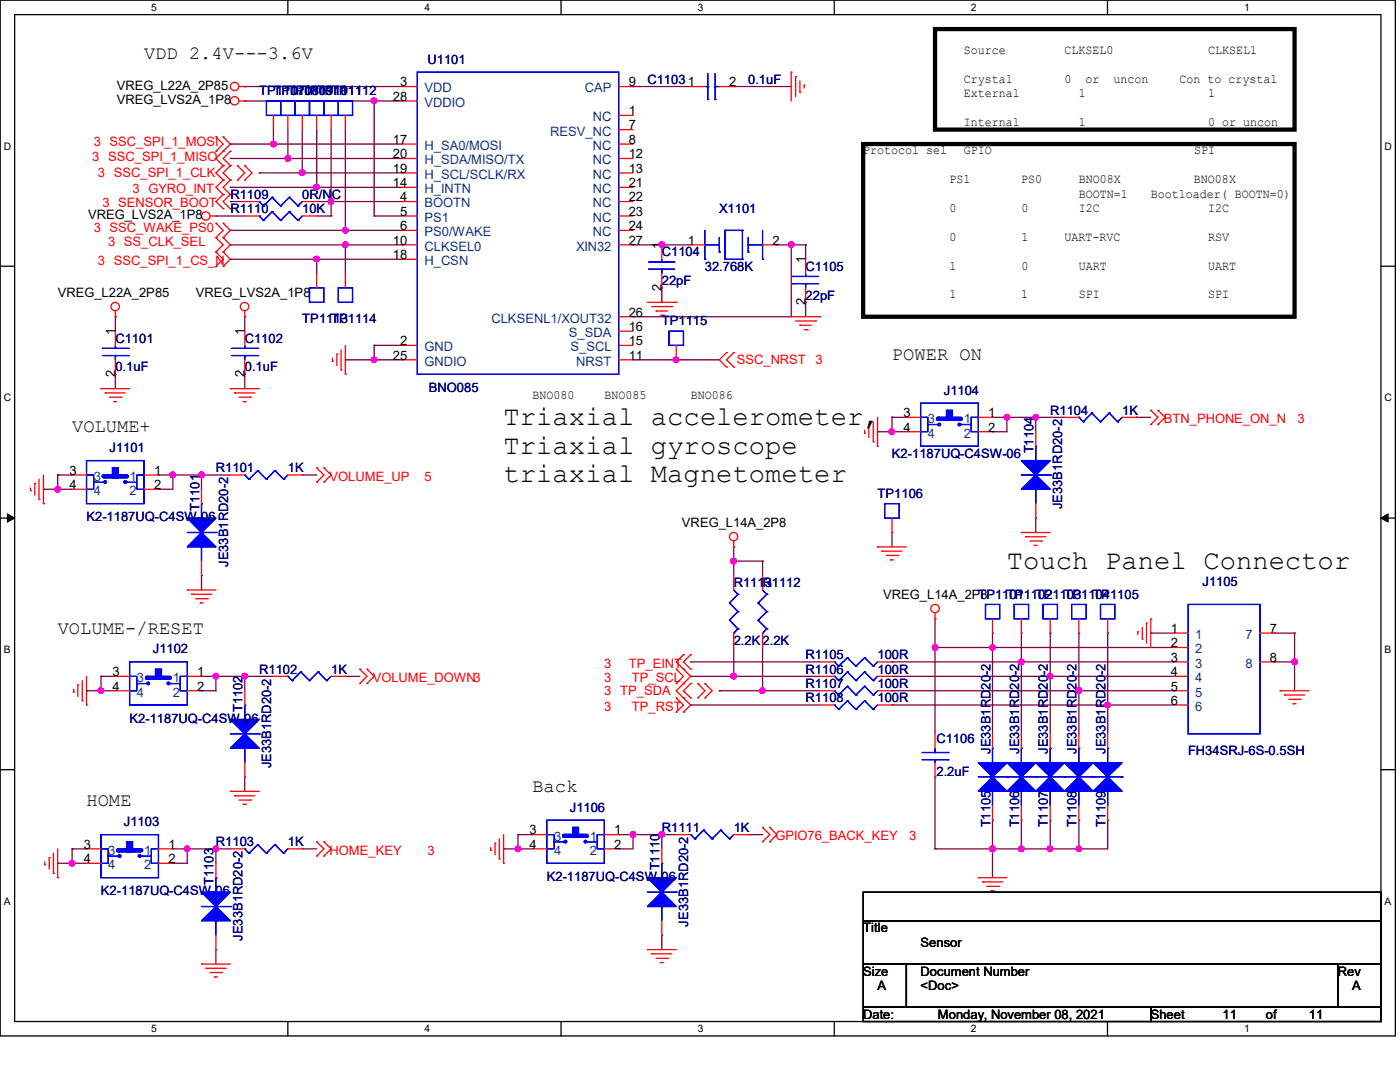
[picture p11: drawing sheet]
<svg xmlns="http://www.w3.org/2000/svg" width="279mm" height="216mm" viewBox="0 0 279 216" stroke-linecap="round" stroke-linejoin="round" font-family="sans-serif">
<defs><g id="words">
<g font-size="5.4">
<text x="100.5" y="84.8">Triaxial accelerometer,</text>
<text x="100.5" y="90.5">Triaxial gyroscope</text>
<text x="100.5" y="96.3">triaxial Magnetometer</text>
<text x="201" y="113.5">Touch Panel Connector</text>
</g>
<g font-size="3.7">
<text x="28.7" y="11.7">VDD 2.4V---3.6V</text>
<text x="178" y="71.9">POWER ON</text>
<text x="14.4" y="86.3">VOLUME+</text>
<text x="11.5" y="126.5">VOLUME-/RESET</text>
<text x="17.3" y="160.9">HOME</text>
<text x="106.3" y="158">Back</text>
</g>
<g font-size="2.6">
<text x="192.4" y="10.8">Source</text>
<text x="212.4" y="10.8">CLKSEL0</text>
<text x="241.1" y="10.8">CLKSEL1</text>
<text x="23.3" y="17.9">VREG_L22A_2P85</text>
<text x="79.8" y="17.2">3</text>
<text x="125.5" y="17.2">9</text>
<text x="145.5" y="17.2">2</text>
<text x="192.4" y="16.5">Crystal</text>
<text x="212.4" y="16.5">0</text>
<text x="216.6" y="16.5">or</text>
<text x="222.2" y="16.5">uncon</text>
<text x="235.4" y="16.5">Con to crystal</text>
<text x="23.3" y="20.7">VREG_LVS2A_1P8</text>
<text x="78.4" y="20.1">28</text>
<text x="125.5" y="23">1</text>
<text x="192.4" y="19.3">External</text>
<text x="215.3" y="19.3">1</text>
<text x="241.1" y="19.3">1</text>
<text x="78.4" y="28.7">17</text>
<text x="125.5" y="25.8">7</text>
<text x="125.5" y="28.7">8</text>
<text x="192.4" y="25.1">Internal</text>
<text x="215.3" y="25.1">1</text>
<text x="241.1" y="25.1">0 or uncon</text>
<text x="78.4" y="31.6">20</text>
<text x="78.4" y="34.5">19</text>
<text x="125.5" y="31.6">12</text>
<text x="125.5" y="34.5">13</text>
<text x="172.3" y="30.8">Protocol sel</text>
<text x="192.4" y="30.8">GPIO</text>
<text x="238.3" y="30.8">SPI</text>
<text x="78.4" y="37.3">14</text>
<text x="79.8" y="40.2">4</text>
<text x="125.5" y="37.3">21</text>
<text x="125.5" y="40.2">22</text>
<text x="189.5" y="36.6">PS1</text>
<text x="203.8" y="36.6">PS0</text>
<text x="215.3" y="39.5">BOOTN=1</text>
<text x="215.3" y="36.6">BNO08X</text>
<text x="229.7" y="39.5">Bootloader( BOOTN=0)</text>
<text x="238.3" y="36.6">BNO08X</text>
<text x="17.6" y="43.7">VREG_LVS2A_1P8</text>
<text x="79.8" y="43.1">5</text>
<text x="79.8" y="45.9">6</text>
<text x="125.5" y="43.1">23</text>
<text x="125.5" y="45.9">24</text>
<text x="189.5" y="42.3">0</text>
<text x="203.8" y="42.3">0</text>
<text x="215.3" y="42.3">I2C</text>
<text x="241.1" y="42.3">I2C</text>
<text x="78.4" y="48.8">10</text>
<text x="78.4" y="51.7">18</text>
<text x="125.5" y="48.8">27</text>
<text x="132" y="49.7" transform="rotate(-90 132 49.7)">1</text>
<text x="137.2" y="48.8">1</text>
<text x="154.2" y="48.8">2</text>
<text x="160.7" y="52.6" transform="rotate(-90 160.7 52.6)">1</text>
<text x="189.5" y="48">0</text>
<text x="189.5" y="53.8">1</text>
<text x="203.8" y="48">1</text>
<text x="203.8" y="53.8">0</text>
<text x="212.4" y="48">UART-RVC</text>
<text x="215.3" y="53.8">UART</text>
<text x="241.1" y="53.8">UART</text>
<text x="241.1" y="48">RSV</text>
<text x="11.5" y="59.2">VREG_L22A_2P85</text>
<text x="39.1" y="59.2">VREG_LVS2A_1P8</text>
<text x="132" y="58" transform="rotate(-90 132 58)">2</text>
<text x="189.5" y="59.5">1</text>
<text x="203.8" y="59.5">1</text>
<text x="215.3" y="59.5">SPI</text>
<text x="241.1" y="59.5">SPI</text>
<text x="125.5" y="63.2">26</text>
<text x="160.7" y="60.9" transform="rotate(-90 160.7 60.9)">2</text>
<text x="23" y="66.9" transform="rotate(-90 23 66.9)">1</text>
<text x="48.8" y="66.9" transform="rotate(-90 48.8 66.9)">1</text>
<text x="78.4" y="71.8">25</text>
<text x="79.8" y="68.9">2</text>
<text x="125.5" y="66">16</text>
<text x="125.5" y="68.9">15</text>
<text x="125.5" y="71.8">11</text>
<text x="23" y="75.2" transform="rotate(-90 23 75.2)">2</text>
<text x="48.8" y="75.2" transform="rotate(-90 48.8 75.2)">2</text>
<text x="106.3" y="79.6">BNO080</text>
<text x="120.6" y="79.6">BNO085</text>
<text x="137.8" y="79.6">BNO086</text>
<text x="180.3" y="83.2">3</text>
<text x="197.2" y="83.2">1</text>
<text x="180.3" y="86.1">4</text>
<text x="197.2" y="86.1">2</text>
<text x="13.8" y="94.7">3</text>
<text x="30.7" y="94.7">1</text>
<text x="13.8" y="97.6">4</text>
<text x="30.7" y="97.6">2</text>
<text x="136.1" y="105.1">VREG_L14A_2P8</text>
<text x="176.3" y="119.5">VREG_L14A_2P8</text>
<text x="233.7" y="126.3">1</text>
<text x="233.7" y="129.2">2</text>
<text x="253.4" y="126.3">7</text>
<text x="22.4" y="134.9">3</text>
<text x="22.4" y="137.8">4</text>
<text x="39.4" y="134.9">1</text>
<text x="39.4" y="137.8">2</text>
<text x="233.7" y="132">3</text>
<text x="233.7" y="134.9">4</text>
<text x="233.7" y="137.8">5</text>
<text x="253.4" y="132">8</text>
<text x="233.7" y="140.6">6</text>
<text x="105.7" y="166.5">3</text>
<text x="122.6" y="166.5">1</text>
<text x="16.7" y="169.3">3</text>
<text x="16.7" y="172.2">4</text>
<text x="33.6" y="169.3">1</text>
<text x="33.6" y="172.2">2</text>
<text x="105.7" y="169.3">4</text>
<text x="122.6" y="169.3">2</text>
<text x="172.3" y="186.1">Title</text>
<text x="183.7" y="188.9">Sensor</text>
<text x="172.3" y="194.7">Size</text>
<text x="175.1" y="197.6">A</text>
<text x="183.7" y="194.7">Document Number</text>
<text x="183.7" y="197.6">&lt;Doc&gt;</text>
<text x="267" y="194.7">Rev</text>
<text x="269.8" y="197.6">A</text>
<text x="172.3" y="203.3">Date:</text>
<text x="187.2" y="203.3">Monday, November 08, 2021</text>
<text x="229.7" y="203.3">Sheet</text>
<text x="244" y="203.3">11</text>
<text x="252.6" y="203.3">of</text>
<text x="261.2" y="203.3">11</text>
</g>
<g font-size="2.6" fill="#000080">
<text x="85.3" y="12.7">U1101</text>
<text x="129.2" y="16.7">C11031</text>
<text x="149.3" y="16.7">0.1uF</text>
<text x="51.7" y="19">TP1107TP1110</text>
<text x="54.6" y="19">TP1108TP1111</text>
<text x="57.4" y="19">TP1109TP1112</text>
<text x="46" y="39.7">R1109</text>
<text x="60.3" y="39.7">0R/NC</text>
<text x="46" y="42.5">R1110</text>
<text x="60.3" y="42.5">10K</text>
<text x="143.6" y="42.5">X1101</text>
<text x="132.1" y="51.2">C1104</text>
<text x="132.1" y="56.9">22pF</text>
<text x="140.7" y="54.1">32.768K</text>
<text x="160.8" y="54.1">C1105</text>
<text x="160.8" y="59.8">22pF</text>
<text x="60.3" y="64.4">TP1113</text>
<text x="66.1" y="64.4">TP1114</text>
<text x="132.1" y="64.9">TP1115</text>
<text x="23" y="68.4">C1101</text>
<text x="48.9" y="68.4">C1102</text>
<text x="23" y="74.1">0.1uF</text>
<text x="48.9" y="74.1">0.1uF</text>
<text x="85.6" y="78.1">BNO085</text>
<text x="188.3" y="78.7">J1104</text>
<text x="209.6" y="82.8">R1104</text>
<text x="223.9" y="82.8">1K</text>
<text x="21.8" y="90.2">J1101</text>
<text x="43.1" y="94.2">R1101</text>
<text x="57.4" y="94.2">1K</text>
<text x="178" y="91.4">K2-1187UQ-C4SW-06</text>
<text x="206.2" y="90.5" transform="rotate(-90 206.2 90.5)">T1104</text>
<text x="39.8" y="101.9" transform="rotate(-90 39.8 101.9)">T1101</text>
<text x="175.1" y="99.4">TP1106</text>
<text x="212" y="101.6" transform="rotate(-90 212 101.6)">JE33B1RD20-2</text>
<text x="17.3" y="104">K2-1187UQ-C4SW-06</text>
<text x="45.5" y="113.2" transform="rotate(-90 45.5 113.2)">JE33B1RD20-2</text>
<text x="146.4" y="117.2">R1113</text>
<text x="152.2" y="117.2">R1112</text>
<text x="195.2" y="119.5">TP1101</text>
<text x="201" y="119.5">TP1102</text>
<text x="206.7" y="119.5">TP1103</text>
<text x="212.4" y="119.5">TP1104</text>
<text x="218.2" y="119.5">TP1105</text>
<text x="240" y="116.9">J1105</text>
<text x="30.5" y="130.4">J1102</text>
<text x="146.4" y="128.7">2.2K2.2K</text>
<text x="160.8" y="131.5">R1105</text>
<text x="175.1" y="131.5">100R</text>
<text x="51.7" y="134.4">R1102</text>
<text x="66.1" y="134.4">1K</text>
<text x="160.8" y="134.4">R1106</text>
<text x="160.8" y="137.3">R1107</text>
<text x="175.1" y="134.4">100R</text>
<text x="175.1" y="137.3">100R</text>
<text x="48.4" y="142.1" transform="rotate(-90 48.4 142.1)">T1102</text>
<text x="160.8" y="140.2">R1108</text>
<text x="175.1" y="140.2">100R</text>
<text x="25.9" y="144.2">K2-1187UQ-C4SW-06</text>
<text x="186.9" y="148.2">C1106</text>
<text x="54.1" y="153.3" transform="rotate(-90 54.1 153.3)">JE33B1RD20-2</text>
<text x="186.9" y="154.8">2.2uF</text>
<text x="197.7" y="150.4" transform="rotate(-90 197.7 150.4)">JE33B1RD20-2</text>
<text x="203.4" y="150.4" transform="rotate(-90 203.4 150.4)">JE33B1RD20-2</text>
<text x="209.1" y="150.4" transform="rotate(-90 209.1 150.4)">JE33B1RD20-2</text>
<text x="214.8" y="150.4" transform="rotate(-90 214.8 150.4)">JE33B1RD20-2</text>
<text x="220.6" y="150.4" transform="rotate(-90 220.6 150.4)">JE33B1RD20-2</text>
<text x="237.1" y="150.7">FH34SRJ-6S-0.5SH</text>
<text x="113.7" y="162">J1106</text>
<text x="24.7" y="164.8">J1103</text>
<text x="132.1" y="166">R1111</text>
<text x="146.4" y="166">1K</text>
<text x="197.7" y="165.1" transform="rotate(-90 197.7 165.1)">T1105</text>
<text x="203.4" y="165.1" transform="rotate(-90 203.4 165.1)">T1106</text>
<text x="209.1" y="165.1" transform="rotate(-90 209.1 165.1)">T1107</text>
<text x="214.8" y="165.1" transform="rotate(-90 214.8 165.1)">T1108</text>
<text x="220.6" y="165.1" transform="rotate(-90 220.6 165.1)">T1109</text>
<text x="43.1" y="168.9">R1103</text>
<text x="57.4" y="168.9">1K</text>
<text x="131.6" y="173.7" transform="rotate(-90 131.6 173.7)">T1110</text>
<text x="20.2" y="178.6">K2-1187UQ-C4SW-06</text>
<text x="42.6" y="176.6" transform="rotate(-90 42.6 176.6)">T1103</text>
<text x="109.1" y="175.7">K2-1187UQ-C4SW-06</text>
<text x="137.4" y="184.9" transform="rotate(-90 137.4 184.9)">JE33B1RD20-2</text>
<text x="48.4" y="187.7" transform="rotate(-90 48.4 187.7)">JE33B1RD20-2</text>
</g>
<g font-size="2.6" fill="#004080">
<text x="84.7" y="18.5">VDD</text>
<text x="84.7" y="21.3">VDDIO</text>
<text x="116.7" y="18.5">CAP</text>
<text x="84.7" y="29.9">H_SA0/MOSI</text>
<text x="109.8" y="27.1">RESV_NC</text>
<text x="118.3" y="24.2">NC</text>
<text x="118.3" y="29.9">NC</text>
<text x="84.7" y="32.8">H_SDA/MISO/TX</text>
<text x="84.7" y="35.7">H_SCL/SCLK/RX</text>
<text x="118.3" y="32.8">NC</text>
<text x="118.3" y="35.7">NC</text>
<text x="84.7" y="38.6">H_INTN</text>
<text x="84.7" y="41.4">BOOTN</text>
<text x="118.3" y="38.6">NC</text>
<text x="118.3" y="41.4">NC</text>
<text x="84.7" y="44.3">PS1</text>
<text x="84.7" y="47.2">PS0/WAKE</text>
<text x="118.3" y="44.3">NC</text>
<text x="118.3" y="47.2">NC</text>
<text x="84.7" y="50">CLKSEL0</text>
<text x="84.7" y="52.9">H_CSN</text>
<text x="115" y="50">XIN32</text>
<text x="98.1" y="64.4">CLKSENL1/XOUT32</text>
<text x="84.7" y="70.1">GND</text>
<text x="113.5" y="67.3">S_SDA</text>
<text x="113.8" y="70.1">S_SCL</text>
<text x="84.7" y="73">GNDIO</text>
<text x="115" y="73">NRST</text>
<text x="185.2" y="84.5">3</text>
<text x="185.2" y="87.3">4</text>
<text x="192.4" y="84.5">1</text>
<text x="192.4" y="87.3">2</text>
<text x="18.7" y="96">3</text>
<text x="25.9" y="96">1</text>
<text x="18.7" y="98.8">4</text>
<text x="25.9" y="98.8">2</text>
<text x="238.5" y="127.5">1</text>
<text x="238.5" y="130.4">2</text>
<text x="248.6" y="127.5">7</text>
<text x="27.3" y="136.1">3</text>
<text x="34.5" y="136.1">1</text>
<text x="238.5" y="133.3">3</text>
<text x="238.5" y="136.1">4</text>
<text x="248.6" y="133.3">8</text>
<text x="27.3" y="139">4</text>
<text x="34.5" y="139">2</text>
<text x="238.5" y="139">5</text>
<text x="238.5" y="141.9">6</text>
<text x="110.6" y="167.7">3</text>
<text x="117.7" y="167.7">1</text>
<text x="21.6" y="170.6">3</text>
<text x="21.6" y="173.4">4</text>
<text x="28.7" y="170.6">1</text>
<text x="28.7" y="173.4">2</text>
<text x="110.6" y="170.6">4</text>
<text x="117.7" y="170.6">2</text>
</g>
<g font-size="2.6" fill="#f00">
<text x="18.7" y="29.1">3 SSC_SPI_1_MOSI</text>
<text x="18.4" y="32.2">3 SSC_SPI_1_MISO</text>
<text x="19.6" y="35.4">3 SSC_SPI_1_CLK</text>
<text x="20.4" y="41.4">3 SENSOR_BOOT</text>
<text x="26.5" y="38.5">3 GYRO_INT</text>
<text x="18.7" y="46.3">3 SSC_WAKE_PS0</text>
<text x="19.6" y="52.9">3 SSC_SPI_1_CS_N</text>
<text x="21.6" y="49.1">3 SS_CLK_SEL</text>
<text x="147" y="72.7">SSC_NRST</text>
<text x="162.8" y="72.7">3</text>
<text x="232.2" y="84.5">BTN_PHONE_ON_N</text>
<text x="259" y="84.5">3</text>
<text x="65.8" y="95.9">VOLUME_UP</text>
<text x="84.7" y="95.9">5</text>
<text x="74.4" y="136.1">VOLUME_DOWN3</text>
<text x="120.6" y="136.1">3</text>
<text x="120.6" y="133.3">3</text>
<text x="125.5" y="133.3">TP_EINT</text>
<text x="126.1" y="136.1">TP_SCL</text>
<text x="120.6" y="141.9">3</text>
<text x="120.6" y="138.7">3 TP_SDA</text>
<text x="126.1" y="141.9">TP_RST</text>
<text x="154.8" y="167.7">GPIO76_BACK_KEY</text>
<text x="181.4" y="167.7">3</text>
<text x="65.8" y="170.6">HOME_KEY</text>
<text x="85.3" y="170.6">3</text>
</g>
<g font-size="2.1">
<text x="30.2" y="2.2">5</text>
<text x="84.7" y="2.2">4</text>
<text x="139.2" y="2.2">3</text>
<text x="193.8" y="2.2">2</text>
<text x="248.3" y="2.2">1</text>
<text x=".8" y="29.8">D</text>
<text x="276.3" y="29.8">D</text>
<text x=".8" y="80.1">C</text>
<text x="276.3" y="80.1">C</text>
<text x=".8" y="130.3">B</text>
<text x="276.3" y="130.3">B</text>
<text x=".8" y="180.5">A</text>
<text x="276.3" y="180.5">A</text>
<text x="30.2" y="206">5</text>
<text x="84.7" y="206">4</text>
<text x="139.2" y="206">3</text>
<text x="193.8" y="206">2</text>
<text x="248.3" y="206">1</text>
</g>
</g></defs>
<path d="M0 0h278.5v206.7h-278.5zM2.9 2.9h272.7v200.9h-272.7z" fill="none" stroke="#000" stroke-width=".25"/>
<g fill="#fff">
<path d="M30.2 .3h1.1v2.3h-1.1z"/>
<path d="M30.2 204.1h1.1v2.3h-1.1z"/>
</g>
<path d="M57.4 0v2.9M57.4 203.8v2.9" fill="none" stroke="#000" stroke-width=".25"/>
<g fill="#fff">
<path d="M84.7 .3h1.1v2.3h-1.1z"/>
<path d="M84.7 204.1h1.1v2.3h-1.1z"/>
</g>
<path d="M112 0v2.9M112 203.8v2.9" fill="none" stroke="#000" stroke-width=".25"/>
<g fill="#fff">
<path d="M139.2 .3h1.1v2.3h-1.1z"/>
<path d="M139.2 204.1h1.1v2.3h-1.1z"/>
</g>
<path d="M166.5 0v2.9M166.5 203.8v2.9" fill="none" stroke="#000" stroke-width=".25"/>
<g fill="#fff">
<path d="M193.8 .3h1.1v2.3h-1.1z"/>
<path d="M193.8 204.1h1.1v2.3h-1.1z"/>
</g>
<path d="M221 0v2.9M221 203.8v2.9" fill="none" stroke="#000" stroke-width=".25"/>
<g fill="#fff">
<path d="M248.3 .3h1.1v2.3h-1.1z"/>
<path d="M248.3 204.1h1.1v2.3h-1.1z"/>
<path d="M.8 28h1.4v2.3h-1.4z"/>
<path d="M276.3 28h1.4v2.3h-1.4z"/>
<path d="M.8 78.2h1.4v2.3h-1.4z"/>
<path d="M276.3 78.2h1.4v2.3h-1.4z"/>
</g>
<path d="M0 53.1h2.9M275.6 53.1h2.9" fill="none" stroke="#000" stroke-width=".25"/>
<g fill="#fff">
<path d="M.8 128.5h1.3v2.2h-1.3z"/>
<path d="M276.3 128.5h1.3v2.2h-1.3z"/>
</g>
<path d="M0 103.4h2.9M275.6 103.4h2.9" fill="none" stroke="#000" stroke-width=".25"/>
<path d="M1.5 102.5l1.4 .9-1.4 .8zM275.6 103.4l1.4-.9v1.7z" fill="#000" stroke="#000" stroke-width=".2"/>
<g fill="#fff">
<path d="M.8 178.7h1.3v2.2h-1.3z"/>
<path d="M276.3 178.7h1.3v2.2h-1.3z"/>
</g>
<path d="M0 153.6h2.9M275.6 153.6h2.9M172.3 178h103.3v5.7h-103.3zM172.3 183.7h103.3v8.7h-103.3zM172.3 192.4h8.6v8.6h-8.6zM180.9 192.4h86.1v8.6h-86.1zM267 192.4h8.6v8.6h-8.6zM172.3 201h57.4v2.8h-57.4zM229.7 201h45.9v2.8h-45.9z" fill="none" stroke="#000" stroke-width=".25"/>
<g fill="none" stroke="#800040" stroke-width=".25">
<path d="M48.9 17.3h.1M48.9 17.3h31.5M126.3 17.3h.1M126.3 17.3h11.5M146.4 17.3h.1M146.4 17.3h11.5M46 28.7h.1M46 31.6h.1M46 37.4h.1M46 37.4h34.4M46 28.7h34.4M46 31.6h34.4"/>
<path d="M48.9 20.2h.1M48.9 20.2h31.5M51.7 34.5h.1M51.7 34.5h28.7M54.6 28.7h.1M54.6 25.9v2.8M57.4 31.6h.1M57.4 25.9v5.7M60.3 34.5h.1M60.3 25.9v8.6M63.2 37.4h.1M63.2 25.9v11.5"/>
<path d="M66.1 25.9v17.2M68.9 25.9v20.1M74.7 20.2h.1M74.7 20.2v22.9M43.1 43.1h.1M43.1 43.1h5.8M46 46h.1M46 51.7h.1M46 48.9h.1M46 40.2h.1M46 48.9h34.4M46 40.2h2.9"/>
<path d="M46 51.7h34.4M46 46h34.4M63.2 51.7h.1M63.2 40.2h17.2M63.2 43.1h2.9M63.2 51.7v2.9M66.1 40.2h.1M66.1 43.1h.1M68.9 48.9h.1M68.9 46h.1M68.9 48.9v5.7M74.7 43.1h.1"/>
<path d="M74.7 43.1h5.7M126.3 48.9h.1M126.3 48.9h11.5M132.1 48.9h.1M132.1 57.4h.1M132.1 57.4v2.9M155 48.9h.1M155 48.9h5.8M157.9 48.9h.1M157.9 48.9v14.3h-31.6M160.8 48.9h.1M160.8 48.9v2.8"/>
<path d="M23 74.7h.1M23 63.2h.1M23 63.2v2.9M23 74.7v2.9M48.9 63.2h.1M48.9 74.7h.1M48.9 63.2v2.9M48.9 74.7v2.9M68.9 71.8h.1M68.9 71.8h11.5M74.7 71.8h.1M74.7 68.9h.1"/>
<path d="M74.7 68.9h5.7M74.7 68.9v2.9M126.3 63.2h.1M126.3 71.8h.1M126.3 71.8h17.3M135 71.8h.1M160.8 60.3h.1M160.8 60.3v2.9M8.7 97.6h.1M8.7 97.6h5.7M11.5 97.6h.1M11.5 94.8h.1"/>
<path d="M11.5 94.8v2.8M11.5 94.8h2.9M31.6 97.6h.1M31.6 94.8h.1M31.6 94.8h14.4M34.5 94.8h.1M34.5 94.8v2.8h-2.9M40.2 94.8h.1M40.2 94.8v2.8M60.3 94.8h.1M60.3 94.8h2.9M175.1 86.1h.1"/>
<path d="M175.1 86.1h5.8M178 86.1h.1M178 83.3h.1M178 83.3v2.8M178 83.3h2.9M198.1 86.1h.1M198.1 83.3h.1M198.1 83.3h14.3M201 83.3h.1M201 83.3v2.8h-2.9M206.7 83.3h.1M206.7 83.3v2.8"/>
<path d="M226.8 83.3h.1M226.8 83.3h2.9M40.2 114.9h.1M40.2 114.9v2.8M146.4 112h.1M146.4 109.1h.1M146.4 109.1v5.8M146.4 112h5.8M152.2 112h.1M152.2 112v2.9M178 106.3h.1M178 106.3v2.8"/>
<path d="M206.7 103.4h.1M206.7 103.4v2.9M17.3 137.8h.1M17.3 137.8h5.7M20.2 137.8h.1M20.2 135h.1M20.2 135v2.8M20.2 135h2.8M40.2 137.8h.1M40.2 135h.1M40.2 135h14.4M43.1 135h.1"/>
<path d="M43.1 135v2.8h-2.9M48.9 135h.1M48.9 135v2.8M68.9 135h.1M68.9 135h2.9M137.8 132.1h.1M137.8 135h.1M137.8 135h25.9M137.8 132.1h25.9M143.6 137.8h.1M143.6 137.8h20.1M146.4 135h.1"/>
<path d="M146.4 129.2v5.8M152.2 137.8h.1M152.2 129.2v8.6M178 132.1h.1M178 135h.1M178 137.8h.1M178 137.8h56.3M178 135h56.3M178 132.1h56.3M186.6 129.2h.1M186.6 123.5h.1M186.6 123.5v22.9"/>
<path d="M186.6 129.2h47.7M198.1 129.2h.1M198.1 126.3h.1M198.1 126.3v20.1M203.8 132.1h.1M203.8 126.3h.1M203.8 126.3v20.1M209.6 135h.1M209.6 126.3h.1M209.6 126.3v20.1M215.3 137.8h.1M215.3 126.3h.1"/>
<path d="M215.3 126.3v20.1M221.1 126.3h.1M221.1 126.3v20.1M229.7 126.3h.1M229.7 126.3h4.6M254.3 126.3h.1M254.3 132.1h.1M254.3 126.3h4.1M254.3 132.1h4.1M258.4 126.3h.1M258.4 132.1h.1M258.4 126.3v11.5"/>
<path d="M48.9 155h.1M48.9 155v2.9M137.8 140.7h.1M137.8 140.7h25.9M178 140.7h.1M178 140.7h56.3M186.6 155h.1M186.6 155v14.4M221.1 140.7h.1M11.5 172.3h.1M11.5 172.3h5.8M14.4 172.3h.1"/>
<path d="M14.4 169.4h.1M14.4 169.4v2.9M14.4 169.4h2.9M34.5 172.3h.1M34.5 169.4h.1M34.5 169.4h11.5M37.4 169.4h.1M37.4 169.4v2.9h-2.9M43.1 169.4h.1M43.1 169.4v2.9M60.3 169.4h.1M60.3 169.4h2.9"/>
<path d="M100.5 169.4h.1M100.5 169.4h5.8M103.4 169.4h.1M103.4 166.5h.1M103.4 166.5h2.9M103.4 166.5v2.9M123.5 169.4h.1M123.5 166.5h.1M123.5 166.5h11.5M126.3 166.5h.1M126.3 166.5v2.9h-2.8M132.1 166.5h.1"/>
<path d="M132.1 166.5v2.9M149.3 166.5h.1M149.3 166.5h2.9M186.6 169.4h.1M198.1 169.4h.1M198.1 163.7h.1M198.1 163.7v11.4M203.8 163.7h.1M203.8 169.4h.1M203.8 163.7v5.7M209.6 163.7h.1M209.6 169.4h.1"/>
<path d="M209.6 163.7v5.7M215.3 163.7h.1M215.3 169.4h.1M215.3 163.7v5.7M221.1 163.7h.1M221.1 163.7v5.7h-34.5M43.1 189.5h.1M43.1 189.5v2.9M132.1 186.6h.1M132.1 186.6v2.9"/>
</g>
<g fill="#f0f" stroke="#f0f" stroke-width=".25">
<circle cx="63.2" cy="37.3" r=".55"/>
<circle cx="134.9" cy="71.8" r=".55"/>
<circle cx="66" cy="40.2" r=".55"/>
<circle cx="132.1" cy="48.8" r=".56"/>
<circle cx="74.7" cy="71.8" r=".56"/>
<circle cx="68.9" cy="48.8" r=".55"/>
<circle cx="54.6" cy="28.7" r=".55"/>
<circle cx="57.4" cy="31.6" r=".55"/>
<circle cx="60.3" cy="34.5" r=".56"/>
<circle cx="157.9" cy="48.8" r=".55"/>
<circle cx="74.7" cy="20.1" r=".56"/>
<circle cx="20.1" cy="137.8" r=".55"/>
<circle cx="43.1" cy="134.9" r=".55"/>
<circle cx="11.5" cy="97.6" r=".55"/>
<circle cx="34.5" cy="94.7" r=".55"/>
<circle cx="178" cy="86.1" r=".55"/>
<circle cx="201" cy="83.3" r=".55"/>
<circle cx="68.9" cy="46" r=".55"/>
<circle cx="14.4" cy="172.3" r=".55"/>
<circle cx="37.3" cy="169.4" r=".55"/>
<circle cx="43.1" cy="169.4" r=".55"/>
<circle cx="206.7" cy="83.3" r=".55"/>
<circle cx="40.2" cy="94.7" r=".55"/>
<circle cx="48.8" cy="134.9" r=".55"/>
<circle cx="209.6" cy="134.9" r=".55"/>
<circle cx="198.1" cy="129.2" r=".55"/>
<circle cx="203.8" cy="132.1" r=".56"/>
<circle cx="215.3" cy="137.8" r=".55"/>
<circle cx="221" cy="140.7" r=".55"/>
<circle cx="186.6" cy="129.2" r=".55"/>
<circle cx="258.4" cy="132.1" r=".55"/>
<circle cx="198.1" cy="169.4" r=".55"/>
<circle cx="215.3" cy="169.4" r=".55"/>
<circle cx="203.8" cy="169.4" r=".56"/>
<circle cx="146.4" cy="134.9" r=".56"/>
<circle cx="209.6" cy="169.4" r=".55"/>
<circle cx="63.2" cy="51.7" r=".55"/>
<circle cx="103.4" cy="169.4" r=".56"/>
<circle cx="126.3" cy="166.5" r=".55"/>
<circle cx="132.1" cy="166.5" r=".56"/>
<circle cx="146.4" cy="112" r=".56"/>
<circle cx="152.1" cy="137.8" r=".55"/>
</g>
<g fill="none" stroke="#f00" stroke-width=".25">
<path d="M47.7 17.3h1.2M48.9 17.3h.1M157.9 14.4h.1M157.9 14.4v5.8M158.8 15.3h.1M158.8 15.3v4M159.6 18.4h.1M159.6 16.1v2.3M160.5 17h.1M160.5 17v.6M43.1 30.2h.1M43.1 27.3h.1"/>
<path d="M43.1 27.3l1.4 1.4-1.4 1.5M44.5 33.1h.1M44.5 35.9h.1M44.5 27.3h.1M44.5 30.2h.1M44.5 38.8h.1M44.5 33.1l-1.4 1.4 1.4 1.4M44.5 27.3l1.5 1.4-2.9 2.9 1.4 1.5M44.5 35.9l-1.4 1.5 1.4 1.4M44.5 38.8l-1.4 1.4 1.4 1.5M46 35.9h.1M46 33.1h.1"/>
<path d="M46 30.2h.1M46 38.8h.1M46 33.1l-1.5 1.4 1.5 1.4M46 30.2l-1.5 1.4 1.5 1.5M46 35.9l-1.5 1.5 1.5 1.4M46 38.8l-1.5 1.4 1.5 1.5M47.4 35.9h.1M47.4 33.1h.1M47.4 33.1l1.5 1.4-1.5 1.4M47.7 20.2h1.2M48.9 20.2h.1M48.9 35.9h.1"/>
<path d="M48.9 33.1h.1M48.9 33.1l1.4 1.4-1.4 1.4M63.2 23v2.9M66.1 23v2.9M68.9 23v2.9M42 43.1h1.1M43.1 43.1h.1M43.1 53.2h.1M43.1 50.3h.1M43.1 47.4h.1M43.1 44.5h.1M43.1 50.3l1.4 1.4-1.4 1.5"/>
<path d="M43.1 44.5l1.4 1.5-1.4 1.4M43.1 47.4l1.4 1.5-1.4 1.4M44.5 50.3h.1M44.5 53.2h.1M44.5 41.7h.1M44.5 44.5h.1M44.5 47.4h.1M44.5 50.3l1.5 1.4-1.5 1.5M44.5 44.5l1.5 1.5-1.5 1.4M44.5 47.4l1.5 1.5-1.5 1.4M46 41.7h.1M48.9 40.2h2.8"/>
<path d="M60.3 40.2h2.9M20.2 77.6h.1M20.2 77.6h5.7M21 78.4h.1M21 78.4h4M21.8 79.2h2.4M23 63.2h.1M23 62.1v1.1M24.2 79.2h.1M46 77.6h.1M46 77.6h5.7M46.8 78.4h.1"/>
<path d="M46.8 78.4h4M47.7 79.2h2.3M48.9 63.2h.1M48.9 62.1v1.1M48.9 66.1v2.8M48.9 71.8v2.9M50 79.2h.1M66.3 72.1h.1M66.3 71.5v.6M67.2 70.7h.1M67.2 70.7v2.2M68.1 73.8h.1"/>
<path d="M68.1 69.8v4M68.9 74.7h.1M68.9 68.9v5.8M129.2 60.3h5.8M130.1 61.2h4M130.9 62.1h.1M130.9 62.1h2.3M131.8 62.9h.6M132.4 62.9h.1M134.1 61.2h.1M135 60.3h.1M145 70.4h.1"/>
<path d="M145 73.2h.1M145 70.4l-1.4 1.4 1.4 1.4M146.4 73.2h.1M146.4 70.4h.1M146.4 70.4l-1.4 1.4 1.4 1.4M157.9 63.2h5.8M158.8 64.1h4M159.6 64.9h.1M159.6 64.9h2.3M160.5 65.8h.6M161.1 65.8h.1M162.8 64.1h.1"/>
<path d="M163.7 63.2h.1M6.1 97.9h.1M6.1 97.4v.5M6.9 96.5h.1M6.9 96.5v2.3M7.8 99.7h.1M7.8 95.6v4.1M8.7 94.8v5.7M22.7 80.1h.1M22.7 80.1h.6M48.6 80.1h.1M48.6 80.1h.5"/>
<path d="M63.2 93.3h.1M63.2 96.2h.1M63.2 93.3l1.4 1.5-1.4 1.4M64.6 93.3h.1M64.6 96.2h.1M64.6 93.3l1.5 1.5-1.5 1.4M172.6 86.4h.1M172.6 85.9v.5M173.4 85h.1M173.4 85v2.3M174.3 88.2h.1M174.3 84.2v4"/>
<path d="M175.1 89h.1M175.1 83.3v5.7M229.7 81.9h.1M229.7 84.7h.1M229.7 81.9l1.4 1.4-1.4 1.4M231.1 81.9h.1M231.1 84.7h.1M231.1 81.9l1.4 1.4-1.4 1.4M8.7 100.5h.1M37.4 117.7h.1M37.4 117.7h5.7M38.2 118.6h.1"/>
<path d="M38.2 118.6h4M39.1 119.5h2.3M41.4 119.5h.1M146.4 109.1h.1M146.4 107.9v1.2M175.1 109.1h.1M175.1 109.1h5.8M176 110h.1M176 110h4M176.9 110.8h2.3M177.7 111.7h.1M177.7 111.7h.6"/>
<path d="M179.2 110.8h.1M203.8 106.3h.1M203.8 106.3h5.8M204.7 107.1h.1M204.7 107.1h4M205.6 107.9h2.3M206.4 108.8h.1M206.4 108.8h.6M207.9 107.9h.1M14.7 138.1h.1M14.7 137.5v.6M15.5 136.7h.1"/>
<path d="M15.5 136.7v2.3M16.4 139.8h.1M16.4 135.8v4M17.3 135v5.7M40 120.3h.1M40 120.3h.5M48.9 137.8v2.9M71.8 133.5h.1M71.8 136.4h.1M71.8 133.5l1.4 1.5-1.4 1.4M73.2 133.5h.1M73.2 136.4h.1"/>
<path d="M73.2 133.5l1.5 1.5-1.5 1.4M135 139.3h.1M135 136.4h.1M135 133.5h.1M135 139.3l1.4 1.4-1.4 1.4M135 133.5l1.4 1.5-1.4 1.4M136.4 139.3h.1M136.4 133.5h.1M136.4 136.4h.1M136.4 130.6h.1M136.4 139.3l1.4 1.4-1.4 1.4M136.4 130.6l-1.4 1.5 2.8 2.9-2.8 2.8 1.4 1.5"/>
<path d="M137.8 130.6h.1M137.8 133.5h.1M137.8 139.3h.1M137.8 136.4h.1M137.8 130.6l-1.4 1.5 1.4 1.4M137.8 136.4l-1.4 1.4 1.4 1.5M139.3 139.3h.1M139.3 136.4h.1M139.3 136.4l1.4 1.4-1.4 1.5M140.7 139.3h.1M140.7 136.4h.1M140.7 136.4l1.4 1.4-1.4 1.5"/>
<path d="M163.7 135h2.8M175.1 135h2.9M186.6 123.5h.1M186.6 122.3v1.2M198.1 123.5v2.8M215.3 123.5v2.8M227.1 126.1h.1M227.1 126.1v.5M228 127.5h.1M228 125.2v2.3M228.8 124.3h.1M228.8 124.3v4.1"/>
<path d="M229.7 123.5h.1M229.7 123.5v5.7M234.3 137.8h2.8M234.3 126.3h2.8M234.3 129.2h2.8M234.3 132.1h2.8M234.3 135h2.8M251.5 126.3h2.8M251.5 132.1h2.8M255.5 137.8h.1M255.5 137.8h5.7M256.4 138.7h.1"/>
<path d="M256.4 138.7h4M257.2 139.5h2.3M259.5 139.5h.1M17.3 140.7h.1M46 157.9h.1M46 157.9h5.7M46.8 158.8h.1M46.8 158.8h4M47.7 159.6h2.3M48.9 152.2v2.8M50 159.6h.1M135 142.1h.1"/>
<path d="M136.4 142.1h.1M203.8 146.4v2.9M234.3 140.7h2.8M258.1 140.4h.1M258.1 140.4h.6M8.9 172.6h.1M8.9 172v.6M9.8 171.1h.1M9.8 171.1v2.3M10.7 174.3h.1M10.7 170.3v4M11.5 175.1h.1"/>
<path d="M11.5 169.4v5.7M48.6 160.5h.1M48.6 160.5h.5M63.2 168h.1M63.2 170.8h.1M63.2 168l1.4 1.4-1.4 1.4M64.6 168h.1M64.6 170.8h.1M64.6 168l1.5 1.4-1.5 1.4M97.9 169.7h.1M97.9 169.1v.6M98.8 168.2h.1"/>
<path d="M98.8 168.2v2.4M99.7 171.4h.1M99.7 167.4v4M100.5 172.3h.1M100.5 166.5v5.8M152.2 165.1h.1M152.2 168h.1M152.2 165.1l1.4 1.4-1.4 1.5M153.6 165.1h.1M153.6 168h.1M153.6 165.1l1.4 1.4-1.4 1.5M195.2 175.1h.1"/>
<path d="M195.2 175.1h5.8M196.1 176h.1M196.1 176h4M196.9 176.9h2.4M197.8 177.7h.1M197.8 177.7h.6M199.3 176.9h.1M203.8 160.8v2.9M40.2 192.4h.1M40.2 192.4h5.8M41.1 193.2h.1M41.1 193.2h4"/>
<path d="M42 194.1h2.2M42.8 194.9h.1M42.8 194.9h.6M44.2 194.1h.1M129.2 189.5h.1M129.2 189.5h5.8M130.1 190.3h.1M130.1 190.3h4M130.9 191.2h2.3M131.8 192.1h.1M131.8 192.1h.6M133.2 191.2h.1"/>
<circle cx="46.8" cy="17.3" r=".84"/>
<circle cx="46.8" cy="20.1" r=".84"/>
<circle cx="41.1" cy="43.1" r=".84"/>
<circle cx="23" cy="61.2" r=".84"/>
<circle cx="48.8" cy="61.2" r=".84"/>
<circle cx="146.4" cy="107.1" r=".83"/>
<circle cx="186.6" cy="121.4" r=".84"/>
</g>
<path d="M186.6 5.8h71.8v20.1h-71.8zM172.3 28.7h86.1v34.5h-86.1z" fill="none" stroke="#000" stroke-width=".85"/>
<g fill="none" stroke="#00f" stroke-width=".25">
<path d="M54.3 39.4h.1M54.3 39.4l1.7 1.7M54.3 39.4l-1.7 1.7M57.7 39.4h.1M57.7 39.4l1.8 1.7M57.7 39.4l-1.7 1.7M61.8 20.2h2.8v2.8h-2.8zM64.6 20.2h2.9v2.8h-2.9zM67.5 20.2h2.9v2.8h-2.9zM51.7 40.2h.1M51.7 40.2l.9 .9M52.6 41.1h.1"/>
<path d="M56 41.1h.1M59.5 41.1h.1M60.3 40.2l-.8 .9M46.3 71h5.1M46.3 69.5h5.1M48.9 69.5h.1M48.9 71h.1M48.9 68.9v.6M48.9 71v.8M51.4 71h.1M51.4 69.5h.1M25.9 132.1h11.5v8.6h-11.5z"/>
<path d="M33.9 136.4h.1M33.9 136.4h2M166.5 135h.1M166.5 135l.9 .8M167.4 135.8h.1M169.1 134.1h.1M169.1 134.1l1.7 1.7M169.1 134.1l-1.7 1.7M170.8 135.8h.1M172.6 134.1h.1M172.6 134.1l1.7 1.7M172.6 134.1l-1.8 1.7"/>
<path d="M174.3 135.8h.1M175.1 135l-.8 .8M196.7 120.6h2.8v2.9h-2.8zM213.9 120.6h2.8v2.9h-2.8zM237.1 120.6h14.4v25.8h-14.4zM46 146.4h5.7M48.9 149.3h.1M48.9 140.7h.1M48.9 140.7v2.9M48.9 149.3v2.9M51.7 146.4h.1M201 155h5.7"/>
<path d="M203.8 157.9h.1M203.8 149.3h.1M203.8 149.3v2.9M203.8 157.9v2.9M206.7 155h.1"/>
</g>
<g fill="#00f" stroke="#00f" stroke-width=".25">
<path d="M48.9 146.4l2.8 2.9h-5.7z"/>
<path d="M46 143.6h5.7l-2.8 2.8z"/>
<path d="M203.8 155l2.9 2.9h-5.7z"/>
<path d="M201 152.2h5.7l-2.9 2.8z"/>
</g>
<path d="M29.3 135.3h4.6" fill="none" stroke="#00f" stroke-width=".85"/>
<circle cx="29.3" cy="135.3" r=".42" fill="#00f"/>
<path d="M25.9 132.1h11.5v8.6h-11.5zM25.9 135h1.4v2.8h-1.4M27.3 136.4h.1M27.3 136.4h2M33.9 136.4h.1M33.9 136.4h2M37.4 135h-1.5v2.8h1.5" fill="none" stroke="#00f" stroke-width=".25"/>
<g fill="#00f" stroke="#00f" stroke-width=".25">
<path d="M31 133.5h1.2v2h-1.2z" fill-rule="evenodd"/>
<circle cx="33.6" cy="136.4" r=".25"/>
<circle cx="29.6" cy="136.4" r=".25"/>
</g>
<path d="M29.3 135.3h4.6" fill="none" stroke="#00f" stroke-width=".85"/>
<circle cx="29.3" cy="135.3" r=".42" fill="#00f"/>
<g fill="none" stroke="#00f" stroke-width=".25">
<path d="M37.4 106.3h5.7M40.2 109.1h.1M40.2 100.5h.1M40.2 100.5v2.9M40.2 109.1v2.9M43.1 106.3h.1M25.9 135h1.4v2.8h-1.4M27.3 136.4h.1M27.3 136.4h2M37.4 135h-1.5v2.8h1.5M218.2 155h5.7M221.1 157.9h.1"/>
<path d="M221.1 149.3h.1M221.1 149.3v2.9M221.1 157.9v2.9M223.9 155h.1M20.2 166.5h11.4v8.6h-11.4zM28.2 170.8h.1M28.2 170.8h2M137.8 166.5h.1M137.8 166.5l.9 .9M138.7 167.4h.1M140.4 165.7h.1M140.4 165.7l1.7 1.7"/>
<path d="M140.4 165.7l-1.7 1.7M142.1 167.4h.1M143.8 165.7h.1M143.8 165.7l1.8 1.7M143.8 165.7l-1.7 1.7M145.6 167.4h.1M146.4 166.5l-.8 .9"/>
</g>
<g fill="#00f" stroke="#00f" stroke-width=".25">
<path d="M221.1 155l2.8 2.9h-5.7z"/>
<path d="M218.2 152.2h5.7l-2.8 2.8z"/>
<path d="M40.2 106.3l2.9 2.8h-5.7z"/>
<path d="M37.4 103.4h5.7l-2.9 2.9z"/>
<path d="M31 133.5h1.2v2h-1.2z" fill-rule="evenodd"/>
<circle cx="33.6" cy="136.4" r=".25"/>
<circle cx="29.6" cy="136.4" r=".25"/>
</g>
<path d="M40.2 97.6v2.9M40.2 112v2.9M23 135h2.9M23 137.8h2.9M37.4 135h2.8M37.4 137.8h2.8M221.1 146.4v2.9M135 166.5h2.8M146.4 166.5h2.9M221.1 160.8v2.9" fill="none" stroke="#f00" stroke-width=".25"/>
<path d="M23.6 169.7h4.6" fill="none" stroke="#00f" stroke-width=".85"/>
<circle cx="23.6" cy="169.7" r=".42" fill="#00f"/>
<path d="M20.2 166.5h11.4v8.6h-11.4zM20.2 169.4h1.4v2.9h-1.4M21.6 170.8h.1M21.6 170.8h2M28.2 170.8h.1M28.2 170.8h2M31.6 169.4h-1.4v2.9h1.4" fill="none" stroke="#00f" stroke-width=".25"/>
<g fill="#00f" stroke="#00f" stroke-width=".25">
<path d="M25.3 168h1.2v2h-1.2z" fill-rule="evenodd"/>
<circle cx="27.9" cy="170.8" r=".27"/>
<circle cx="23.9" cy="170.8" r=".27"/>
</g>
<path d="M23.6 169.7h4.6" fill="none" stroke="#00f" stroke-width=".85"/>
<circle cx="23.6" cy="169.7" r=".42" fill="#00f"/>
<g fill="none" stroke="#00f" stroke-width=".25">
<path d="M83.3 14.4h40.2v60.3h-40.2zM53.2 20.2h2.8v2.8h-2.8zM51.7 43.1h.1M51.7 43.1l.9 .9M52.6 44h.1M54.3 42.2h.1M54.3 42.2l1.7 1.8M54.3 42.2l-1.7 1.8M56 44h.1M57.7 42.2h.1M57.7 42.2l1.8 1.8M57.7 42.2l-1.7 1.8"/>
<path d="M59.5 44h.1M60.3 43.1l-.8 .9M61.8 57.4h2.8v2.9h-2.8zM129.5 53.7h.1M129.5 52.3h.1M129.5 53.7h5.2M129.5 52.3h5.2M132.1 52.3h.1M132.1 53.7h.1M132.1 51.7v.6M132.1 53.7v.9M158.2 56.6h.1"/>
<path d="M158.2 55.2h.1M158.2 56.6h5.2M158.2 55.2h5.2M160.8 55.2h.1M160.8 56.6h.1M160.8 54.6v.6M160.8 56.6v.8M20.4 71h5.2M20.4 69.5h5.2M23 69.5h.1M23 71h.1M23 68.9v.6"/>
<path d="M23 71v.8M25.6 71h.1M25.6 69.5h.1M48.9 94.8h.1M48.9 94.8l.8 .8M49.7 95.6h.1M51.4 93.9h.1M51.4 93.9l1.8 1.7M51.4 93.9l-1.7 1.7M53.2 95.6h.1M54.9 93.9h.1M54.9 93.9l1.7 1.7"/>
<path d="M54.9 93.9l-1.7 1.7M56.6 95.6h.1M57.4 94.8l-.8 .8M183.7 80.4h11.5v8.6h-11.5zM191.8 84.7h.1M191.8 84.7h2M203.8 94.8h5.8M206.7 97.6h.1M206.7 89h.1M206.7 89v2.9M206.7 97.6v2.9M209.6 94.8h.1"/>
<path d="M215.3 83.3h.1M215.3 83.3l.9 .9M216.2 84.2h.1M217.9 82.4h.1M217.9 82.4l1.7 1.8M217.9 82.4l-1.7 1.8M219.6 84.2h.1M221.4 82.4h.1M221.4 82.4l1.7 1.8M221.4 82.4l-1.8 1.8M223.1 84.2h.1M223.9 83.3l-.8 .9"/>
<path d="M146.4 117.7l.9 .9M147.3 118.6h.1M147.3 118.6l-1.7 1.7M152.2 117.7l.8 .9M153 118.6h.1M153 118.6l-1.7 1.7M57.4 135h.1M57.4 135l.9 .8M58.3 135.8h.1M60 134.1h.1M60 134.1l1.8 1.7M60 134.1l-1.7 1.7"/>
<path d="M61.8 135.8h.1M63.5 134.1h.1M63.5 134.1l1.7 1.7M63.5 134.1l-1.7 1.7M65.2 135.8h.1M66.1 135l-.9 .8M145.6 120.3h.1M145.6 123.7h.1M145.6 120.3l1.7 1.7M145.6 123.7l1.7 1.8M146.4 126.3h.1M147.3 122h.1"/>
<path d="M147.3 125.5h.1M147.3 122l-1.7 1.7M147.3 125.5l-.9 .8M151.3 120.3h.1M151.3 123.7h.1M151.3 120.3l1.7 1.7M151.3 123.7l1.7 1.8M152.2 126.3h.1M153 122h.1M153 125.5h.1M153 122l-1.7 1.7M153 125.5l-.8 .8"/>
<path d="M166.5 137.8h.1M166.5 132.1h.1M166.5 137.8l.9 .9M166.5 132.1l.9 .8M167.4 138.7h.1M167.4 132.9h.1M169.1 136.9h.1M169.1 131.2h.1M169.1 136.9l1.7 1.8M169.1 136.9l-1.7 1.8M169.1 131.2l1.7 1.7M169.1 131.2l-1.7 1.7"/>
<path d="M170.8 138.7h.1M170.8 132.9h.1M172.6 136.9h.1M172.6 131.2h.1M172.6 136.9l1.7 1.8M172.6 136.9l-1.8 1.8M172.6 131.2l1.7 1.7M172.6 131.2l-1.8 1.7M174.3 138.7h.1M174.3 132.9h.1M175.1 137.8l-.8 .9M175.1 132.1l-.8 .8"/>
<path d="M202.4 120.6h2.9v2.9h-2.9zM219.6 120.6h2.9v2.9h-2.9zM206.7 155h5.7M209.6 157.9h.1M209.6 149.3h.1M209.6 149.3v2.9M209.6 157.9v2.9M212.4 155h.1M20.2 169.4h1.4v2.9h-1.4M21.6 170.8h.1M21.6 170.8h2M31.6 169.4h-1.4v2.9h1.4"/>
<path d="M129.2 178h5.8M132.1 172.3h.1M132.1 172.3v2.8M135 178h.1M132.1 180.9h.1M132.1 180.9v2.8"/>
</g>
<g fill="#00f" stroke="#00f" stroke-width=".25">
<path d="M132.1 178l2.9 2.9h-5.8z"/>
<path d="M129.2 175.1h5.8l-2.9 2.9z"/>
<path d="M203.8 97.6l2.9-2.8 2.9 2.8z"/>
<path d="M203.8 91.9h5.8l-2.9 2.9z"/>
<path d="M209.6 155l2.8 2.9h-5.7z"/>
<path d="M206.7 152.2h5.7l-2.8 2.8z"/>
<path d="M25.3 168h1.2v2h-1.2z" fill-rule="evenodd"/>
<circle cx="27.9" cy="170.8" r=".27"/>
<circle cx="23.9" cy="170.8" r=".27"/>
</g>
<g fill="none" stroke="#f00" stroke-width=".25">
<path d="M80.4 17.3h2.9M123.5 17.3h2.8M54.6 23v2.9M80.4 20.2h2.9M80.4 28.7h2.9M80.4 31.6h2.9M80.4 34.5h2.9M80.4 37.4h2.9M123.5 28.7h2.8M123.5 31.6h2.8M123.5 34.5h2.8M123.5 37.4h2.8"/>
<path d="M123.5 23h2.8M123.5 25.9h2.8M48.9 43.1h2.8M60.3 43.1h2.9M63.2 54.6v2.8M80.4 40.2h2.9M80.4 43.1h2.9M80.4 46h2.9M80.4 48.9h2.9M80.4 51.7h2.9M123.5 40.2h2.8M123.5 43.1h2.8"/>
<path d="M123.5 46h2.8M123.5 48.9h2.8M132.1 48.9v2.8M132.1 54.6v2.8M160.8 51.7v2.9M160.8 57.4v2.9M23 66.1v2.8M23 71.8v2.9M80.4 68.9h2.9M80.4 71.8h2.9M123.5 68.9h2.8M123.5 71.8h2.8"/>
<path d="M123.5 63.2h2.8M123.5 66.1h2.8M46 94.8h2.9M57.4 94.8h2.9M206.7 86.1v2.9M212.4 83.3h2.9M223.9 83.3h2.9M146.4 114.9v2.8M152.2 114.9v2.8M206.7 100.5v2.9M54.6 135h2.8M66.1 135h2.8"/>
<path d="M146.4 126.3v2.9M152.2 126.3v2.9M163.7 137.8h2.8M163.7 132.1h2.8M175.1 137.8h2.9M175.1 132.1h2.9M203.8 123.5v2.8M221.1 123.5v2.8M209.6 146.4v2.9M17.3 169.4h2.9M17.3 172.3h2.9M31.6 169.4h2.9"/>
<path d="M31.6 172.3h2.9M132.1 169.4v2.9M209.6 160.8v2.9M132.1 183.7v2.9"/>
</g>
<path d="M187.2 83.6h4.6" fill="none" stroke="#00f" stroke-width=".85"/>
<circle cx="187.2" cy="83.6" r=".42" fill="#00f"/>
<path d="M183.7 80.4h11.5v8.6h-11.5zM183.7 83.3h1.5v2.8h-1.5M185.2 84.7h.1M185.2 84.7h2M191.8 84.7h.1M191.8 84.7h2M195.2 83.3h-1.4v2.8h1.4" fill="none" stroke="#00f" stroke-width=".25"/>
<g fill="#00f" stroke="#00f" stroke-width=".25">
<path d="M188.9 81.9h1.2v2h-1.2z" fill-rule="evenodd"/>
<circle cx="191.5" cy="84.7" r=".25"/>
<circle cx="187.5" cy="84.7" r=".25"/>
</g>
<path d="M187.2 83.6h4.6" fill="none" stroke="#00f" stroke-width=".85"/>
<circle cx="187.2" cy="83.6" r=".42" fill="#00f"/>
<g fill="none" stroke="#00f" stroke-width=".25">
<path d="M67.5 57.4h2.9v2.9h-2.9zM133.5 66.1h2.9v2.8h-2.9zM183.7 83.3h1.5v2.8h-1.5M185.2 84.7h.1M185.2 84.7h2M195.2 83.3h-1.4v2.8h1.4M48.9 169.4h.1M48.9 169.4l.8 .9M49.7 170.3h.1M51.4 168.5h.1M51.4 168.5l1.8 1.8M51.4 168.5l-1.7 1.8"/>
<path d="M53.2 170.3h.1M54.9 168.5h.1M54.9 168.5l1.7 1.8M54.9 168.5l-1.7 1.8M56.6 170.3h.1M57.4 169.4l-.8 .9M109.1 163.7h11.5v8.6h-11.5zM117.1 168h.1M117.1 168h2.1"/>
</g>
<g fill="#00f" stroke="#00f" stroke-width=".25">
<path d="M188.9 81.9h1.2v2h-1.2z" fill-rule="evenodd"/>
<circle cx="191.5" cy="84.7" r=".25"/>
<circle cx="187.5" cy="84.7" r=".25"/>
</g>
<path d="M68.9 54.6v2.8M135 68.9v2.9M180.9 83.3h2.8M180.9 86.1h2.8M195.2 83.3h2.9M195.2 86.1h2.9M46 169.4h2.9M57.4 169.4h2.9" fill="none" stroke="#f00" stroke-width=".25"/>
<path d="M112.6 166.8h4.5" fill="none" stroke="#00f" stroke-width=".85"/>
<circle cx="112.6" cy="166.8" r=".42" fill="#00f"/>
<path d="M109.1 163.7h11.5v8.6h-11.5zM109.1 166.5h1.5v2.9h-1.5M110.6 168h.1M110.6 168h2M117.1 168h.1M117.1 168h2.1M120.6 166.5h-1.4v2.9h1.4" fill="none" stroke="#00f" stroke-width=".25"/>
<g fill="#00f" stroke="#00f" stroke-width=".25">
<path d="M114.3 165.1h1.1v2h-1.1z" fill-rule="evenodd"/>
<circle cx="116.8" cy="167.9" r=".25"/>
<circle cx="112.8" cy="167.9" r=".27"/>
</g>
<path d="M112.6 166.8h4.5" fill="none" stroke="#00f" stroke-width=".85"/>
<circle cx="112.6" cy="166.8" r=".42" fill="#00f"/>
<g fill="none" stroke="#00f" stroke-width=".25">
<path d="M140.7 17.3h.6M141.3 17.3h.1M141.3 19.9h.1M141.3 14.7v5.2M142.7 19.9h.1M142.7 17.3h.1M142.7 17.3h.9M142.7 14.7v5.2M56 20.2h2.9v2.8h-2.9zM58.9 20.2h2.9v2.8h-2.9zM140.7 48.9h.1M140.7 51.7h.1"/>
<path d="M140.7 48.9h2.9M140.7 46v5.7M143.6 50.3h.1M143.6 47.4v2.9M144.7 46h.1M144.7 51.7h.1M144.7 51.7h3.5M144.7 46h3.5M144.7 46v5.7M148.2 51.7h.1M148.2 46h.1M148.2 46v5.7"/>
<path d="M149.3 50.3h.1M149.3 48.9h.1M149.3 47.4v2.9M149.3 48.9h2.9M152.2 51.7h.1M152.2 46v5.7M17.3 91.9h11.4v8.6h-11.4zM25.3 96.2h.1M25.3 96.2h2M176.6 100.5h2.9v2.9h-2.9zM169.1 139.8h.1M169.1 139.8l1.7 1.8"/>
<path d="M169.1 139.8l-1.7 1.8M172.6 139.8h.1M172.6 139.8l1.7 1.8M172.6 139.8l-1.8 1.8M208.2 120.6h2.8v2.9h-2.8zM166.5 140.7h.1M166.5 140.7l.9 .9M167.4 141.6h.1M170.8 141.6h.1M174.3 141.6h.1M175.1 140.7l-.8 .9M184 150.2h5.2"/>
<path d="M184 151.6h5.2M186.6 151.6h.1M186.6 150.2h.1M186.6 149.3v.9M186.6 151.6v.6M189.2 150.2h.1M189.2 151.6h.1M195.2 155h5.8M198.1 157.9h.1M198.1 149.3h.1M198.1 149.3v2.9M198.1 157.9v2.9"/>
<path d="M201 155h.1M212.4 155h5.8M215.3 157.9h.1M215.3 149.3h.1M215.3 149.3v2.9M215.3 157.9v2.9M218.2 155h.1M43.1 175.1h.1M43.1 175.1v2.9M109.1 166.5h1.5v2.9h-1.5M110.6 168h.1M110.6 168h2"/>
<path d="M120.6 166.5h-1.4v2.9h1.4M40.2 180.9h5.8M43.1 183.7h.1M43.1 183.7v2.9M46 180.9h.1"/>
</g>
<g fill="#00f" stroke="#00f" stroke-width=".25">
<path d="M198.1 155l2.9 2.9h-5.8z"/>
<path d="M195.2 152.2h5.8l-2.9 2.8z"/>
<path d="M40.2 183.7l2.9-2.8 2.9 2.8z"/>
<path d="M40.2 178h5.8l-2.9 2.9z"/>
<path d="M215.3 155l2.9 2.9h-5.8z"/>
<path d="M212.4 152.2h5.8l-2.9 2.8z"/>
<path d="M114.3 165.1h1.1v2h-1.1z" fill-rule="evenodd"/>
<circle cx="116.8" cy="167.9" r=".25"/>
<circle cx="112.8" cy="167.9" r=".27"/>
</g>
<g fill="none" stroke="#f00" stroke-width=".25">
<path d="M137.8 17.3h2.9M143.6 17.3h2.8M57.4 23v2.9M60.3 23v2.9M137.8 48.9h2.9M152.2 48.9h2.8M178 103.4v2.9M209.6 123.5v2.8M163.7 140.7h2.8M175.1 140.7h2.9M186.6 146.4v2.9M186.6 152.2v2.8"/>
<path d="M198.1 146.4v2.9M215.3 146.4v2.9M43.1 172.3v2.8M106.3 166.5h2.8M106.3 169.4h2.8M120.6 166.5h2.9M120.6 169.4h2.9M198.1 160.8v2.9M215.3 160.8v2.9M43.1 186.6v2.9"/>
</g>
<path d="M20.7 95h4.6" fill="none" stroke="#00f" stroke-width=".85"/>
<circle cx="20.7" cy="95" r=".42" fill="#00f"/>
<path d="M17.3 91.9h11.4v8.6h-11.4zM17.3 94.8h1.4v2.8h-1.4M18.7 96.2h.1M18.7 96.2h2M25.3 96.2h.1M25.3 96.2h2M28.7 94.8h-1.4v2.8h1.4" fill="none" stroke="#00f" stroke-width=".25"/>
<g fill="#00f" stroke="#00f" stroke-width=".25">
<path d="M22.4 93.3h1.2v2h-1.2z" fill-rule="evenodd"/>
<circle cx="25" cy="96.2" r=".27"/>
<circle cx="21" cy="96.2" r=".27"/>
</g>
<path d="M20.7 95h4.6" fill="none" stroke="#00f" stroke-width=".85"/>
<circle cx="20.7" cy="95" r=".42" fill="#00f"/>
<path d="M17.3 94.8h1.4v2.8h-1.4M18.7 96.2h.1M18.7 96.2h2M28.7 94.8h-1.4v2.8h1.4" fill="none" stroke="#00f" stroke-width=".25"/>
<g fill="#00f" stroke="#00f" stroke-width=".25">
<path d="M22.4 93.3h1.2v2h-1.2z" fill-rule="evenodd"/>
<circle cx="25" cy="96.2" r=".27"/>
<circle cx="21" cy="96.2" r=".27"/>
</g>
<path d="M14.4 94.8h2.9M14.4 97.6h2.9M28.7 94.8h2.9M28.7 97.6h2.9" fill="none" stroke="#f00" stroke-width=".25"/>
<g fill="#f0f" stroke="#f0f" stroke-width=".25">
<circle cx="63.2" cy="37.3" r=".55"/>
<circle cx="134.9" cy="71.8" r=".55"/>
<circle cx="66" cy="40.2" r=".55"/>
<circle cx="132.1" cy="48.8" r=".56"/>
<circle cx="74.7" cy="71.8" r=".56"/>
<circle cx="68.9" cy="48.8" r=".55"/>
<circle cx="54.6" cy="28.7" r=".55"/>
<circle cx="57.4" cy="31.6" r=".55"/>
<circle cx="60.3" cy="34.5" r=".56"/>
<circle cx="157.9" cy="48.8" r=".55"/>
<circle cx="74.7" cy="20.1" r=".56"/>
<circle cx="20.1" cy="137.8" r=".55"/>
<circle cx="43.1" cy="134.9" r=".55"/>
<circle cx="11.5" cy="97.6" r=".55"/>
<circle cx="34.5" cy="94.7" r=".55"/>
<circle cx="178" cy="86.1" r=".55"/>
<circle cx="201" cy="83.3" r=".55"/>
<circle cx="68.9" cy="46" r=".55"/>
<circle cx="14.4" cy="172.3" r=".55"/>
<circle cx="37.3" cy="169.4" r=".55"/>
<circle cx="43.1" cy="169.4" r=".55"/>
<circle cx="206.7" cy="83.3" r=".55"/>
<circle cx="40.2" cy="94.7" r=".55"/>
<circle cx="48.8" cy="134.9" r=".55"/>
<circle cx="209.6" cy="134.9" r=".55"/>
<circle cx="198.1" cy="129.2" r=".55"/>
<circle cx="203.8" cy="132.1" r=".56"/>
<circle cx="215.3" cy="137.8" r=".55"/>
<circle cx="221" cy="140.7" r=".55"/>
<circle cx="186.6" cy="129.2" r=".55"/>
<circle cx="258.4" cy="132.1" r=".55"/>
<circle cx="198.1" cy="169.4" r=".55"/>
<circle cx="215.3" cy="169.4" r=".55"/>
<circle cx="203.8" cy="169.4" r=".56"/>
<circle cx="146.4" cy="134.9" r=".56"/>
<circle cx="209.6" cy="169.4" r=".55"/>
<circle cx="63.2" cy="51.7" r=".55"/>
<circle cx="103.4" cy="169.4" r=".56"/>
<circle cx="126.3" cy="166.5" r=".55"/>
<circle cx="132.1" cy="166.5" r=".56"/>
<circle cx="146.4" cy="112" r=".56"/>
<circle cx="152.1" cy="137.8" r=".55"/>
</g>
<use href="#words"/>
</svg>
